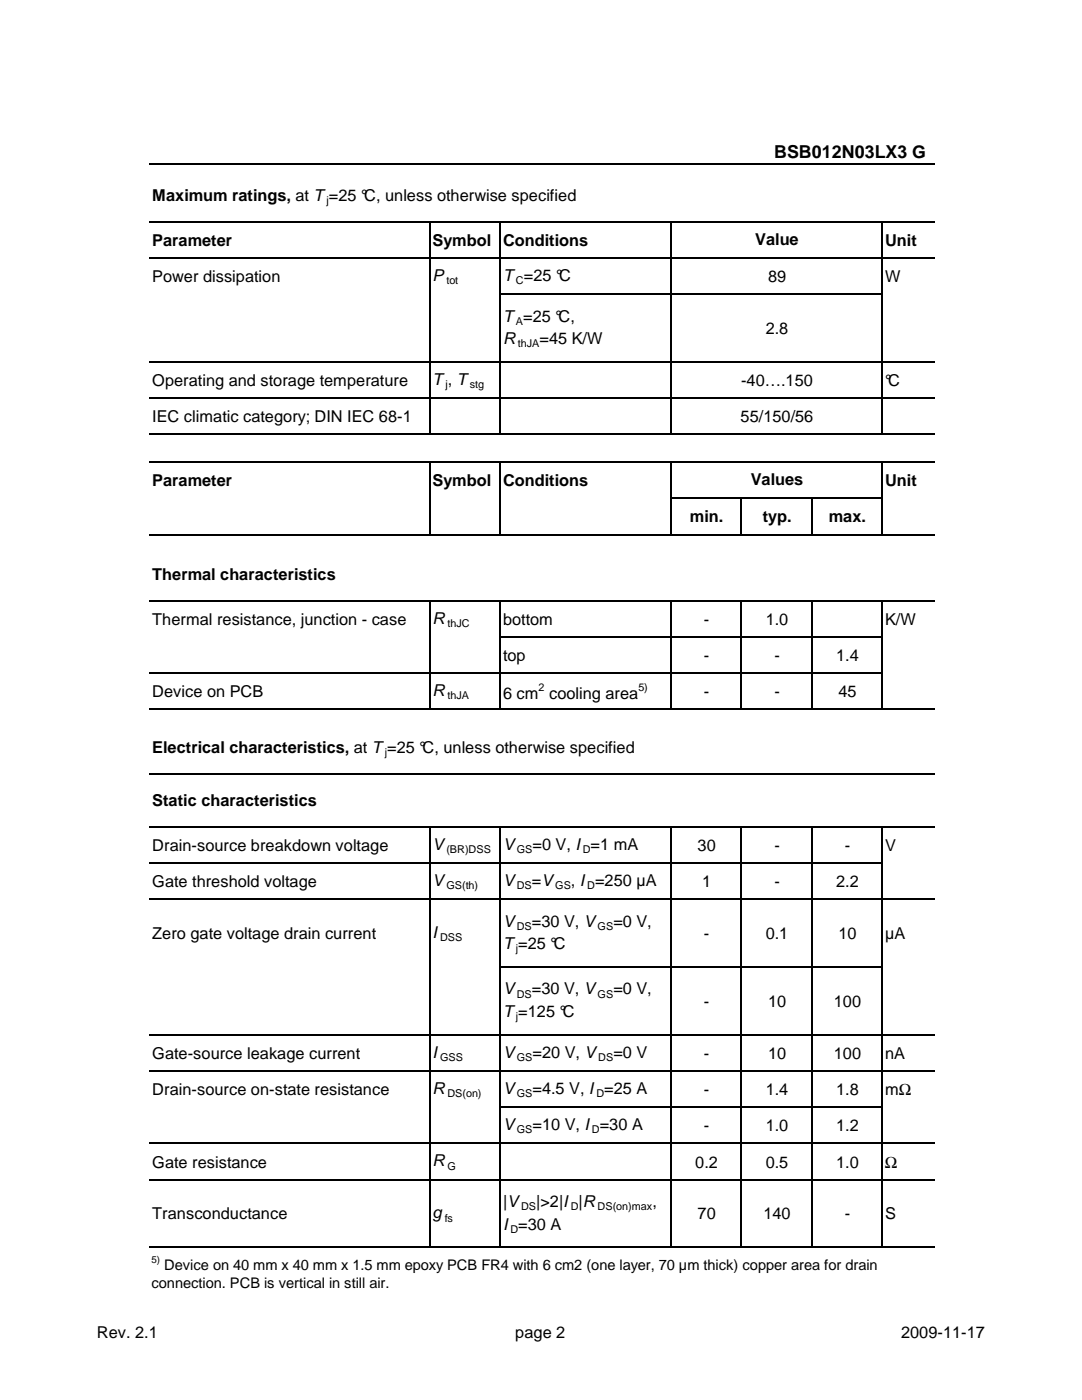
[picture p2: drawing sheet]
<svg xmlns="http://www.w3.org/2000/svg" width="216mm" height="279mm" viewBox="0 0 216 279" stroke-linecap="round" stroke-linejoin="round" font-family="sans-serif">
<defs><g id="words">
<text font-size="3.6" x="154.5" y="31.5">BSB012N03LX3 G</text>
<g font-size="3.3">
<text x="30.4" y="40.2">Maximum ratings, at T =25 °C, unless otherwise specified</text>
<text x="30.4" y="49">Parameter</text>
<text x="86.3" y="49">Symbol</text>
<text x="100.4" y="49">Conditions</text>
<text x="150.7" y="48.9">Value</text>
<text x="176.6" y="49">Unit</text>
<text x="30.4" y="56.3">Power dissipation</text>
<text x="86.3" y="56">P</text>
<text x="100.4" y="56">T =25 °C</text>
<text x="153.2" y="56.3">89</text>
<text x="176.6" y="56.3">W</text>
<text x="100.4" y="64.2">T =25 °C,</text>
<text x="100.4" y="68.7">R</text>
<text x="107.7" y="68.7">=45 K/W</text>
<text x="152.8" y="66.6">2.8</text>
<text x="30.4" y="77">Operating and storage temperature</text>
<text x="86.3" y="76.8">T , T</text>
<text x="147.9" y="77">-40….150</text>
<text x="176.6" y="77">°C</text>
<text x="30.4" y="84.2">IEC climatic category; DIN IEC 68-1</text>
<text x="147.8" y="84.2">55/150/56</text>
<text x="30.4" y="97">Parameter</text>
<text x="86.3" y="97">Symbol</text>
<text x="100.4" y="97">Conditions</text>
<text x="149.8" y="96.9">Values</text>
<text x="176.6" y="97">Unit</text>
<text x="137.7" y="104.3">min.</text>
<text x="152.2" y="104.3">typ.</text>
<text x="165.4" y="104.3">max.</text>
<text x="30.4" y="115.8">Thermal characteristics</text>
<text x="30.4" y="124.7">Thermal resistance, junction - case</text>
<text x="86.3" y="124.5">R</text>
<text x="100.4" y="124.7">bottom</text>
<text x="140.5" y="124.7">-</text>
<text x="152.8" y="124.7">1.0</text>
<text x="176.6" y="124.7">K/W</text>
<text x="100.4" y="131.9">top</text>
<text x="140.5" y="131.9">-</text>
<text x="154.5" y="131.9">-</text>
<text x="166.8" y="131.9">1.4</text>
<text x="30.4" y="139.1">Device on PCB</text>
<text x="86.3" y="138.9">R</text>
<text x="100.4" y="139.4">6 cm cooling area</text>
<text x="140.5" y="139.1">-</text>
<text x="154.5" y="139.1">-</text>
<text x="167.3" y="139.1">45</text>
<text x="30.4" y="150.3">Electrical characteristics, at T =25 °C, unless otherwise specified</text>
<text x="30.4" y="161">Static characteristics</text>
<text x="30.4" y="169.8">Drain-source breakdown voltage</text>
<text x="86.3" y="169.6">V</text>
<text x="100.4" y="169.6">V</text>
<text x="106.3" y="169.6">=0 V, I =1 mA</text>
<text x="139.2" y="169.8">30</text>
<text x="154.5" y="169.8">-</text>
<text x="168.6" y="169.8">-</text>
<text x="176.6" y="169.8">V</text>
<text x="30.4" y="177">Gate threshold voltage</text>
<text x="86.3" y="176.8">V</text>
<text x="100.4" y="176.8">V</text>
<text x="106.1" y="176.8">=V</text>
<text x="113.9" y="176.8">, I =250 µA</text>
<text x="140.1" y="177">1</text>
<text x="154.5" y="177">-</text>
<text x="166.8" y="177">2.2</text>
<text x="100.4" y="185">V</text>
<text x="106.1" y="185">=30 V, V</text>
<text x="122.4" y="185">=0 V,</text>
<text x="30.4" y="187.4">Zero gate voltage drain current</text>
<text x="86.3" y="187.2">I</text>
<text x="100.4" y="189.4">T =25 °C</text>
<text x="140.5" y="187.4">-</text>
<text x="152.8" y="187.4">0.1</text>
<text x="167.3" y="187.4">10</text>
<text x="176.6" y="187.4">µA</text>
<text x="100.4" y="198.5">V</text>
<text x="100.4" y="202.9">T =125 °C</text>
<text x="106.1" y="198.5">=30 V, V</text>
<text x="122.4" y="198.5">=0 V,</text>
<text x="140.5" y="200.9">-</text>
<text x="153.2" y="200.9">10</text>
<text x="166.4" y="200.9">100</text>
<text x="30.4" y="211.3">Gate-source leakage current</text>
<text x="86.3" y="211.1">I</text>
<text x="100.4" y="211.1">V</text>
<text x="106.3" y="211.1">=20 V, V</text>
<text x="122.4" y="211.1">=0 V</text>
<text x="140.5" y="211.3">-</text>
<text x="153.2" y="211.3">10</text>
<text x="166.4" y="211.3">100</text>
<text x="176.6" y="211.3">nA</text>
<text x="30.4" y="218.5">Drain-source on-state resistance</text>
<text x="86.3" y="218.3">R</text>
<text x="100.4" y="218.3">V</text>
<text x="106.3" y="218.3">=4.5 V, I =25 A</text>
<text x="140.5" y="218.5">-</text>
<text x="152.8" y="218.5">1.4</text>
<text x="166.8" y="218.5">1.8</text>
<text x="176.6" y="218.6">mΩ</text>
<text x="100.4" y="225.6">V</text>
<text x="106.3" y="225.6">=10 V, I =30 A</text>
<text x="140.5" y="225.8">-</text>
<text x="152.8" y="225.8">1.0</text>
<text x="166.8" y="225.8">1.2</text>
<text x="30.4" y="233">Gate resistance</text>
<text x="86.3" y="232.8">R</text>
<text x="138.7" y="233">0.2</text>
<text x="152.8" y="233">0.5</text>
<text x="166.8" y="233">1.0</text>
<text x="176.6" y="233.1">Ω</text>
<text x="30.4" y="243.4">Transconductance</text>
<text x="86.3" y="243.2">g</text>
<text x="100.4" y="240.9">|V</text>
<text x="100.4" y="245.4">I =30 A</text>
<text x="107" y="240.9">|&gt;2|I |R</text>
<text x="130.2" y="240.9">,</text>
<text x="139.2" y="243.4">70</text>
<text x="152.3" y="243.4">140</text>
<text x="168.6" y="243.4">-</text>
<text x="176.6" y="243.4">S</text>
<text x="19.3" y="267.1">Rev. 2.1</text>
<text x="102.8" y="267.1">page 2</text>
<text x="179.8" y="267.1">2009-11-17</text>
</g>
<g font-size="2.9">
<text x="30.2" y="257.1">connection. PCB is vertical in still air.</text>
<text x="32.8" y="253.5">Device on 40 mm x 40 mm x 1.5 mm epoxy PCB FR4 with 6 cm2 (one layer, 70 µm thick) copper area for drain</text>
</g>
<g font-size="2.2">
<text x="65.2" y="40.8">j</text>
<text x="89.1" y="56.7">tot</text>
<text x="103" y="56.7">C</text>
<text x="103" y="64.8">A</text>
<text x="103.3" y="69.3">thJA</text>
<text x="88.9" y="77.4">j</text>
<text x="93.7" y="77.4">stg</text>
<text x="89.3" y="125.1">thJC</text>
<text x="107.5" y="137.8">2</text>
<text x="127.4" y="137.8">5)</text>
<text x="89.3" y="139.6">thJA</text>
<text x="76.8" y="151">j</text>
<text x="89.1" y="170.2">(BR)DSS</text>
<text x="103.1" y="170.2">GS</text>
<text x="116.3" y="170.2">D</text>
<text x="89.1" y="177.5">GS(th)</text>
<text x="103.1" y="177.5">DS</text>
<text x="110.8" y="177.5">GS</text>
<text x="117.2" y="177.5">D</text>
<text x="103.1" y="185.6">DS</text>
<text x="119.3" y="185.6">GS</text>
<text x="87.8" y="187.8">DSS</text>
<text x="103" y="190.1">j</text>
<text x="103" y="203.6">j</text>
<text x="103.1" y="199.1">DS</text>
<text x="119.3" y="199.1">GS</text>
<text x="87.8" y="211.7">GSS</text>
<text x="103.1" y="211.7">GS</text>
<text x="119.4" y="211.7">DS</text>
<text x="89.3" y="218.9">DS(on)</text>
<text x="103.1" y="218.9">GS</text>
<text x="119" y="218.9">D</text>
<text x="103.1" y="226.2">GS</text>
<text x="118.1" y="226.2">D</text>
<text x="89.3" y="233.4">G</text>
<text x="88.7" y="243.8">fs</text>
<text x="104" y="241.6">DS</text>
<text x="113.9" y="241.6">D</text>
<text x="119.3" y="241.6">DS(on)max</text>
<text x="101.9" y="246">D</text>
</g>
<text font-size="1.9" x="30.2" y="252.1">5)</text>
</g></defs>
<g fill="none" stroke="#000" stroke-width=".3">
<path d="M29.8 32.7h156.6M29.8 44.2h156.6M29.8 51.5h156.6M85.7 44.4v42.4M99.8 44.4v42.4M99.9 58.7h76.2M133.8 44.4v42.4M176 44.4v42.4M29.8 72.2h156.6M29.8 79.4h156.6M29.8 86.7h156.6M29.8 92.2h156.6"/>
<path d="M85.7 92.4v14.4M99.8 92.4v14.4M133.8 92.4v14.4M134 99.5h42.1M147.9 99.6v7.2M161.9 99.6v7.2M176 92.4v14.4M29.8 106.7h156.6M29.8 119.9h156.6M29.8 134.3h146.3M85.7 120v21.7M99.8 120v21.7"/>
<path d="M99.9 127.1h76.2M133.8 120v21.7M147.9 120v21.7M161.9 120v21.7M176 120v21.7M29.8 141.6h156.6M29.8 154.5h156.6M29.8 165h156.6M29.8 172.2h146.3M29.8 179.5h156.6M85.7 165.1v84M99.8 165.1v84"/>
<path d="M133.8 165.1v84M147.9 165.1v84M161.9 165.1v84M176 165.1v84M99.9 193h76.2M29.8 206.5h156.6M29.8 213.7h156.6M29.8 228.2h156.6M29.8 235.4h156.6M99.9 221h76.2M29.8 248.9h156.6"/>
</g>
<use href="#words"/>
</svg>
